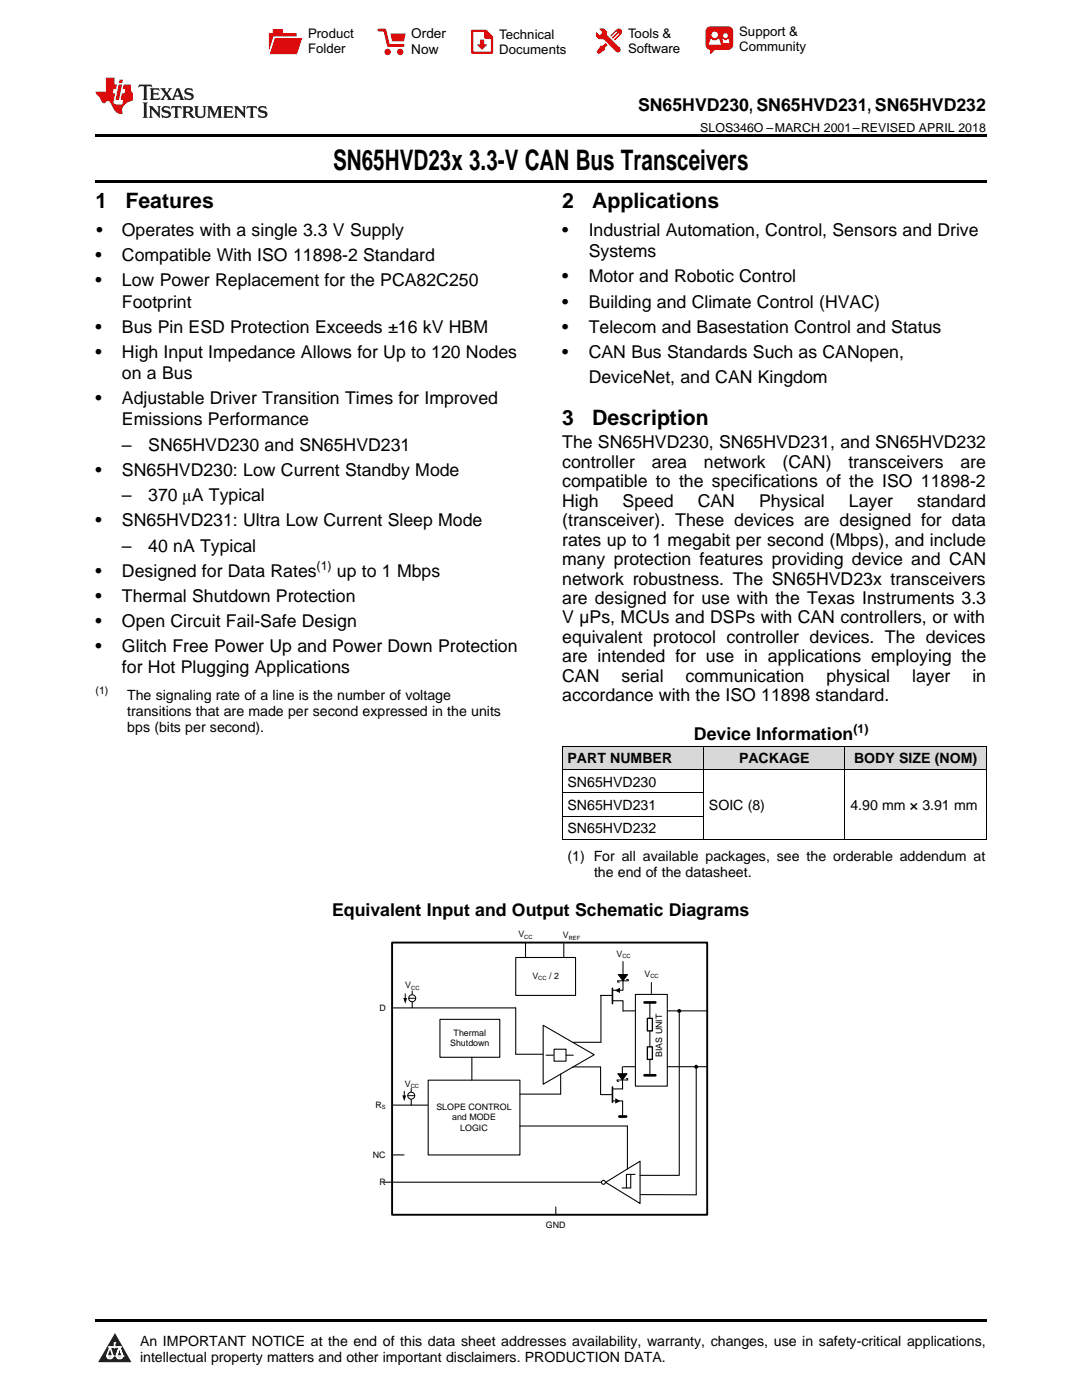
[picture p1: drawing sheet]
<svg xmlns="http://www.w3.org/2000/svg" width="216mm" height="279mm" viewBox="0 0 216 279" stroke-linecap="round" stroke-linejoin="round" font-family="sans-serif">
<defs><g id="words">
<text font-size="5.6" x="66.5" y="33.9">SN65HVD23x 3.3-V CAN Bus Transceivers</text>
<g font-size="4.2">
<text x="19" y="41.4">1</text>
<text x="25" y="41.4">Features</text>
<text x="112.2" y="41.4">2</text>
<text x="118.2" y="41.4">Applications</text>
<text x="112.2" y="84.8">3</text>
<text x="118.2" y="84.8">Description</text>
</g>
<g font-size="3.5">
<text x="127.3" y="22.2">SN65HVD230, SN65HVD231, SN65HVD232</text>
<text x="19.2" y="47.1">•</text>
<text x="24.3" y="47.1">Operates with a single 3.3 V Supply</text>
<text x="112.2" y="47.1">•</text>
<text x="117.5" y="47.1">Industrial Automation, Control, Sensors and Drive</text>
<text x="19" y="52.1">•</text>
<text x="24.3" y="52.1">Compatible With ISO 11898-2 Standard</text>
<text x="117.5" y="51.4">Systems</text>
<text x="19" y="57.2">•</text>
<text x="24.3" y="57.2">Low Power Replacement for the PCA82C250</text>
<text x="112.2" y="56.4">•</text>
<text x="117.5" y="56.4">Motor and Robotic Control</text>
<text x="24.3" y="61.4">Footprint</text>
<text x="112.2" y="61.4">•</text>
<text x="117.5" y="61.4">Building and Climate Control (HVAC)</text>
<text x="19" y="66.4">•</text>
<text x="19" y="71.4">•</text>
<text x="24.3" y="66.4">Bus Pin ESD Protection Exceeds ±16 kV HBM</text>
<text x="24.3" y="71.4">High Input Impedance Allows for Up to 120 Nodes</text>
<text x="112.2" y="66.4">•</text>
<text x="112.2" y="71.4">•</text>
<text x="117.5" y="66.4">Telecom and Basestation Control and Status</text>
<text x="117.5" y="71.4">CAN Bus Standards Such as CANopen,</text>
<text x="24.3" y="75.6">on a Bus</text>
<text x="117.5" y="76.4">DeviceNet, and CAN Kingdom</text>
<text x="19" y="80.6">•</text>
<text x="24.3" y="80.6">Adjustable Driver Transition Times for Improved</text>
<text x="24.3" y="84.9">Emissions Performance</text>
<text x="24.3" y="90">–</text>
<text x="29.6" y="90">SN65HVD230 and SN65HVD231</text>
<text x="112.2" y="89.5">The SN65HVD230, SN65HVD231, and SN65HVD232</text>
<text x="19" y="95">•</text>
<text x="24.3" y="95">SN65HVD230: Low Current Standby Mode</text>
<text x="112.2" y="93.4">controller</text>
<text x="130" y="93.4">area</text>
<text x="140.4" y="93.4">network</text>
<text x="156.1" y="93.4">(CAN)</text>
<text x="169.3" y="93.4">transceivers</text>
<text x="191.7" y="93.4">are</text>
<text x="24.3" y="100">–</text>
<text x="29.6" y="100">370 μA Typical</text>
<text x="112.2" y="97.3">compatible to the specifications of the ISO 11898-2</text>
<text x="112.2" y="101.1">High</text>
<text x="124.2" y="101.1">Speed</text>
<text x="139.2" y="101.1">CAN</text>
<text x="151.5" y="101.1">Physical</text>
<text x="169.4" y="101.1">Layer</text>
<text x="183" y="101.1">standard</text>
<text x="19" y="105.1">•</text>
<text x="24.3" y="105.1">SN65HVD231: Ultra Low Current Sleep Mode</text>
<text x="112.2" y="105">(transceiver). These devices are designed for data</text>
<text x="24.3" y="110.1">–</text>
<text x="29.6" y="110.1">40 nA Typical</text>
<text x="112.2" y="108.9">rates up to 1 megabit per second (Mbps), and include</text>
<text x="112.2" y="112.8">many protection features providing device and CAN</text>
<text x="19" y="115.1">•</text>
<text x="24.3" y="115.1">Designed for Data Rates</text>
<text x="67.2" y="115.1">up to 1 Mbps</text>
<text x="112.2" y="116.7">network robustness. The SN65HVD23x transceivers</text>
<text x="19" y="120.2">•</text>
<text x="19" y="125.2">•</text>
<text x="24.3" y="120.2">Thermal Shutdown Protection</text>
<text x="24.3" y="125.2">Open Circuit Fail-Safe Design</text>
<text x="112.2" y="120.5">are designed for use with the Texas Instruments 3.3</text>
<text x="112.2" y="124.4">V µPs, MCUs and DSPs with CAN controllers, or with</text>
<text x="19" y="130.2">•</text>
<text x="24.3" y="130.2">Glitch Free Power Up and Power Down Protection</text>
<text x="112.2" y="128.3">equivalent protocol controller devices. The devices</text>
<text x="24.3" y="134.4">for Hot Plugging Applications</text>
<text x="112.2" y="132.2">are intended for use in applications employing the</text>
<text x="112.2" y="136.1">CAN</text>
<text x="124" y="136.1">serial</text>
<text x="136.8" y="136.1">communication</text>
<text x="164.9" y="136.1">physical</text>
<text x="182" y="136.1">layer</text>
<text x="194" y="136.1">in</text>
<text x="112.2" y="139.9">accordance with the ISO 11898 standard.</text>
<text x="138.5" y="147.7">Device Information</text>
<text x="66.3" y="182.7">Equivalent Input and Output Schematic Diagrams</text>
</g>
<g font-size="2.8">
<text x="25.4" y="139.7">The signaling rate of a line is the number of voltage</text>
<text x="25.4" y="142.9">transitions that are made per second expressed in the units</text>
<text x="25.4" y="146">bps (bits per second).</text>
<text x="113.2" y="152.3">PART NUMBER</text>
<text x="147.5" y="152.3">PACKAGE</text>
<text x="170.4" y="152.3">BODY SIZE (NOM)</text>
<text x="113.2" y="157">SN65HVD230</text>
<text x="113.2" y="161.6">SN65HVD231</text>
<text x="141.5" y="161.6">SOIC (8)</text>
<text x="169.7" y="161.6">4.90 mm × 3.91 mm</text>
<text x="113.2" y="166.3">SN65HVD232</text>
<text x="113.2" y="171.8">(1) For all available packages, see the orderable addendum at</text>
<text x="118.5" y="175">the end of the datasheet.</text>
<text x="27.9" y="268.6">An IMPORTANT NOTICE at the end of this data sheet addresses availability, warranty, changes, use in safety-critical applications,</text>
<text x="27.9" y="271.8">intellectual property matters and other important disclaimers. PRODUCTION DATA.</text>
</g>
<g font-size="2.7">
<text x="82.1" y="7.7">Order</text>
<text x="82.1" y="10.7">Now</text>
</g>
<g font-size="2.6">
<text x="61.5" y="7.6">Product</text>
<text x="61.5" y="10.6">Folder</text>
<text x="99.6" y="7.8">Technical</text>
<text x="99.6" y="10.8">Documents</text>
<text x="125.3" y="7.6">Tools &amp;</text>
<text x="125.3" y="10.6">Software</text>
<text x="147.5" y="7.2">Support &amp;</text>
<text x="147.5" y="10.2">Community</text>
</g>
<g font-size="2.5">
<text x="139.7" y="26.3">SLOS346O –MARCH 2001–REVISED APRIL 2018</text>
<text x="63.2" y="113.7">(1)</text>
<text x="170.3" y="146.3">(1)</text>
</g>
<text font-size="2.1" x="19" y="138.6">(1)</text>
<g font-size="1.8">
<text x="103.4" y="187.1">V</text>
<text x="112.3" y="187.3">V</text>
<text x="123" y="191">V</text>
<text x="80.9" y="197.3">V</text>
<text x="106.2" y="195.4">V</text>
<text x="109.6" y="195.4">/ 2</text>
<text x="128.6" y="195">V</text>
<text x="75.7" y="201.7">D</text>
<text x="89.8" y="208.8">Shutdown</text>
<text x="90.5" y="206.7">Thermal</text>
<text x="132.1" y="211" transform="rotate(-90 132.1 211)">BIAS UNIT</text>
<text x="74.9" y="221.1">R</text>
<text x="80.8" y="216.9">V</text>
<text x="87.1" y="221.4">SLOPE CONTROL</text>
<text x="90.2" y="223.6">and MODE</text>
<text x="91.8" y="225.7">LOGIC</text>
<text x="74.4" y="231">NC</text>
<text x="75.7" y="236.5">R</text>
<text x="108.9" y="245">GND</text>
</g>
<g font-size="1.1">
<text x="104.6" y="187.3">CC</text>
<text x="113.5" y="187.5">REF</text>
<text x="124.2" y="191.3">CC</text>
<text x="82.1" y="197.5">CC</text>
<text x="107.4" y="195.6">CC</text>
<text x="129.8" y="195.2">CC</text>
<text x="76.2" y="221.3">S</text>
<text x="82" y="217.1">CC</text>
</g>
</g></defs>
<g fill="#d8d8d8">
<path d="M112.2 148.9h28.2v4.7h-28.2z"/>
<path d="M140.4 148.9h28.2v4.7h-28.2z"/>
<path d="M168.6 148.9h28.2v4.7h-28.2z"/>
</g>
<path d="M22.9 266l3.3 5.9h-6.6z" fill="#231f20"/>
<path d="M21.3 270.6h1.2l-.3 .5h-.3a.53 .53 0 0 1-.6-.5z" fill-rule="evenodd" fill="#fff"/>
<path d="M21.3 270.6h1.2l-.3 .5h-.3a.53 .53 0 0 1-.6-.5z" fill="none" stroke="#231f20" stroke-width=".33"/>
<path d="M21.3 270.6l1.2 .1-.3 .4h-.5z" fill="none" stroke="#fff" stroke-width=".33"/>
<path d="M22.9 268.9h.1" fill="none" stroke="#fff" stroke-width=".33"/>
<path d="M22.9 268v.9z" fill="#fff"/>
<path d="M22.9 268v.9z" fill="none" stroke="#fff" stroke-width=".33"/>
<circle cx="22.9" cy="268" r=".16" fill="#fff"/>
<path d="M21.8 268.8h.1" fill="none" stroke="#fff" stroke-width=".33"/>
<path d="M21.8 268.8h2.2z" fill="#fff"/>
<path d="M21.8 268.8h2.2z" fill="none" stroke="#fff" stroke-width=".33"/>
<circle cx="24" cy="268.8" r=".16" fill="#fff"/>
<path d="M23.2 270.6h.1" fill="none" stroke="#fff" stroke-width=".33"/>
<path d="M23.8 268.8l-.6 1.8z" fill="#fff"/>
<path d="M23.8 268.8l-.6 1.8z" fill="none" stroke="#fff" stroke-width=".33"/>
<path d="M23.8 268.8l.7 1.8z" fill="#fff"/>
<path d="M23.8 268.8l.7 1.8z" fill="none" stroke="#fff" stroke-width=".33"/>
<path d="M24.4 270.6h.1" fill="none" stroke="#fff" stroke-width=".33"/>
<circle cx="21.3" cy="270.6" r=".16" fill="#fff"/>
<path d="M22 268.8l-.7 1.8z" fill="#fff"/>
<path d="M22 268.8l-.7 1.8z" fill="none" stroke="#fff" stroke-width=".33"/>
<path d="M22 268.8l.5 1.8z" fill="#fff"/>
<path d="M22 268.8l.5 1.8z" fill="none" stroke="#fff" stroke-width=".33"/>
<circle cx="22.5" cy="270.6" r=".16" fill="#fff"/>
<path d="M23.3 270.6h1.2a.63 .63 0 0 1-.6 .5 .63 .63 0 0 1-.6-.5z" fill-rule="evenodd" fill="#fff"/>
<path d="M23.3 270.6h1.2a.63 .63 0 0 1-.6 .5 .63 .63 0 0 1-.6-.5z" fill="none" stroke="#231f20" stroke-width=".33"/>
<path d="M23.3 270.6h1.2l-.4 .5h-.5z" fill="none" stroke="#fff" stroke-width=".33"/>
<path d="M23.2 270.6h.1" fill="none" stroke="#fff" stroke-width=".33"/>
<circle cx="24.5" cy="270.6" r=".16" fill="#fff"/>
<path d="M19 263.2h177.8v.5h-177.8z" fill="#000"/>
<path d="M122.2 199.7h2.1v2.1M122.2 197.6h2M124.3 191.9v5.7M102.9 210.4h9M122.2 219.7h2v3.1M124.2 212.9v4.4h-2M124.4 201.7h16.7M127.4 238.4l11.5 .1" fill="none" stroke="#000" stroke-width=".21"/>
<path d="M122.2 197.2v3.1M122.2 216.9v3.1" fill="none" stroke="#000" stroke-width=".32"/>
<path d="M123.4 194.5h1.8l-.9 1.2zM122.7 197.7l1-.6v1.1zM123.3 214.3h1.8l-.9 1.2zM122.8 219.2l1 .5-1 .6z" fill="#000"/>
<path d="M123.4 194.5h1.8l-.9 1.2zM125 195.5h.4l-.1 .2h-2v.3h.3M123.3 214.3h1.8l-.9 1.2zM124.9 215.3h.4l-.1 .2h-2.1v.3h.4" fill="none" stroke="#000" stroke-width=".2"/>
<path d="M108.4 204.6l10.2 5.9-10.2 5.9z" fill="#fff"/>
<path d="M119.8 198.7h2.4M119.9 198.6v9.4h-5.6M108.4 204.6l10.2 5.9-10.2 5.9zM114.3 212.9h5.5M119.8 212.9v5.6h2.2M124.4 212.9h16.7" fill="none" stroke="#000" stroke-width=".21"/>
<g fill="#fff">
<path d="M120.8 236l6.9-4.3v8.5z"/>
<circle cx="120.4" cy="235.9" r=".3"/>
</g>
<path d="M120.8 236l6.9-4.3v8.5zM125.9 234.4v2.7h-1.8M126.7 234.4h-1.7v2.7" fill="none" stroke="#000" stroke-width=".21"/>
<circle cx="120.4" cy="236" r=".39" fill="#fff"/>
<g fill="none" stroke="#000" stroke-width=".21">
<path d="M104.9 188.1v3.2M78.2 201.1h24.7v9.3M109 210.6h1.4M110.6 209.4h2.3v2.4h-2.3zM111.9 214.4v4M112.9 210.6h1.5M135.5 201.8v32.7M138.9 212.9v25.6M76.6 235.9h43.4M78.3 220.5h8.7M125.2 224.7v8.6M127.7 234.6h7.8"/>
<path d="M110.9 240.9v1.6"/>
<circle cx="120.4" cy="236" r=".39"/>
</g>
<g fill="#000">
<circle cx="135.5" cy="201.8" r=".4"/>
<circle cx="138.9" cy="212.9" r=".4"/>
</g>
<path d="M78.2 188.1h62.9v54.3h-62.9z" fill="none" stroke="#000" stroke-width=".38"/>
<path d="M123.6 222.8h1.3" fill="none" stroke="#000" stroke-width=".55"/>
<path d="M85.4 215.6h18.3v14.9h-18.3z" fill-rule="evenodd" fill="#fff"/>
<path d="M85.4 215.6h18.3v14.9h-18.3z" fill="none" stroke="#000" stroke-width=".21"/>
<path d="M126.8 198.5h6.4v18.3h-6.4z" fill-rule="evenodd" fill="#fff"/>
<path d="M126.8 198.5h6.4v18.3h-6.4zM129.7 200.1v3.1" fill="none" stroke="#000" stroke-width=".21"/>
<path d="M129.2 203.2h1v2.5h-1z" fill-rule="evenodd" fill="#fff"/>
<path d="M129.2 203.2h1v2.5h-1z" fill="none" stroke="#000" stroke-width=".27"/>
<path d="M129.7 205.7v3.2" fill="none" stroke="#000" stroke-width=".21"/>
<path d="M129.2 208.9h1v2.5h-1z" fill-rule="evenodd" fill="#fff"/>
<path d="M129.2 208.9h1v2.5h-1z" fill="none" stroke="#000" stroke-width=".27"/>
<path d="M82.3 197.8v3.3M103.7 218.4h8.2M129.7 211.4v3.2" fill="none" stroke="#000" stroke-width=".21"/>
<path d="M128.6 200.1h2.2M128.6 214.6h2.2" fill="none" stroke="#000" stroke-width=".53"/>
<path d="M130 196.1v2.4" fill="none" stroke="#000" stroke-width=".2"/>
<circle cx="82.3" cy="199.2" r=".7" fill="#fff"/>
<g fill="none" stroke="#000" stroke-width=".2">
<path d="M80.9 198.3v1M81.6 199.2h1.4"/>
<circle cx="82.3" cy="199.2" r=".7"/>
</g>
<path d="M80.5 199.2h.7l-.3 1.1z" fill="#000"/>
<path d="M82.1 217.2v3.4" fill="none" stroke="#000" stroke-width=".21"/>
<circle cx="82.1" cy="218.7" r=".7" fill="#fff"/>
<g fill="none" stroke="#000" stroke-width=".2">
<path d="M80.7 217.8v.9M81.4 218.7h1.4"/>
<circle cx="82.1" cy="218.7" r=".7"/>
</g>
<path d="M80.3 218.6h.7l-.3 1.2z" fill="#000"/>
<path d="M103.7 224.7h21.5" fill="none" stroke="#000" stroke-width=".21"/>
<path d="M87.8 203.4h11.9v7.6h-11.9z" fill-rule="evenodd" fill="#fff"/>
<path d="M87.8 203.4h11.9v7.6h-11.9zM94.2 211v4.6" fill="none" stroke="#000" stroke-width=".21"/>
<path d="M102.9 191.1h11.9v7.6h-11.9z" fill-rule="evenodd" fill="#fff"/>
<path d="M102.9 191.1h11.9v7.6h-11.9zM112.5 188.3v2.8M78.2 230.5h2.4" fill="none" stroke="#000" stroke-width=".21"/>
<path d="M112.2 158.2h28.2M112.2 153.5h84.6M112.2 148.9h84.6M112.2 148.9v18.7M140.4 148.9v18.7M168.6 148.9v18.7M196.8 148.9v18.7M112.2 167.5h84.6M112.2 162.9h28.2" fill="none" stroke="#000" stroke-width=".2"/>
<path d="M19 35.9h177.8v.5h-177.8zM19 26.8h177.8v.6h-177.8z" fill="#000"/>
<path d="M27.7 16.9l-.1 .6 .6-.3h.5v.2v2.2l-.2 .4h1l-.2-.4v-2.2v-.2h.5l.6 .3-.2-.6zM29.9 17.6l.2 .4v1.6l-.2 .4h1.9l.1-.6a1.09 1.09 0 0 1-1.3 .1v-.6h.6l.4 .2v-.7l-.2 .2h-.8v-.6l.2-.1a1.01 1.01 0 0 1 1 .3l-.1-.6zM32 17.6l.9 1.2-1 1.2h.9l-.2-.3 .5-.7 .5 .7-.3 .3h1.7l-.2-.3 .1-.4h1l.1 .4-.2 .3h1l-.3-.4-.7-2h-.5l-1 2.2-.8-1.1 .9-1.1h-.9l.2 .2-.4 .7-.4-.7 .2-.2zM35.4 18l.4 1h-.8zM37 17.7a.66 .66 0 0 0-.2 .8 .66 .66 0 0 0 .6 .4l.7 .2 .1 .2a.8 .8 0 0 1-.7 .4 .8 .8 0 0 1-.7-.5l.1 .8 .2-.2a.94 .94 0 0 0 1.1 .1 .94 .94 0 0 0 .4-.9 1.48 1.48 0 0 0-1.3-.6v-.4a1.1 1.1 0 0 1 1.2 .2l-.2-.6-.2 .1-.5-.1zM28.5 20.4l.2 .4v2.3l-.2 .4h1l-.2-.4v-2.3l.2-.4zM29.7 21.2l.2 .4v1.5l-.2 .4h.8l-.3-.4 .1-1.3 1.6 1.8v-2l.2-.4h-.7l.2 .2v1.1l-1.2-1.3zM32.5 21.3a.66 .66 0 0 0-.2 .8 .66 .66 0 0 0 .6 .4l.6 .2 .2 .2a.8 .8 0 0 1-.8 .4 .8 .8 0 0 1-.7-.5l.2 .7 .2-.1a.94 .94 0 0 0 1 .1 .94 .94 0 0 0 .5-1 1.47 1.47 0 0 0-1.3-.6l-.1-.3a1.1 1.1 0 0 1 1.3 .2l-.2-.6-.2 .1-.5-.2zM34.3 21.2l-.2 .6a.64 .64 0 0 1 .8-.3v1.6l-.2 .4h1l-.3-.4 .1-1.6a.66 .66 0 0 1 .8 .3l-.2-.6zM36.3 21.2l.3 .4v1.5l-.3 .4h1l-.2-.2v-.7h.5l.1 .1a.8 .8 0 0 0 1.2 .7l-1-1a.62 .62 0 0 0 .6-.5 .62 .62 0 0 0-.6-.7zM37.1 21.5h.1a.48 .48 0 0 1 .6 0 .48 .48 0 0 1 .1 .6l-.2 .1-.6 .1zM38.7 21.2l.2 .2a2.29 2.29 0 0 0 .4 2 1.05 1.05 0 0 0 1.7-.7v-1.3l.2-.2h-.8l.2 .4v1.1a.61 .61 0 0 1-.6 .6 .61 .61 0 0 1-.6-.6v-1.1l.3-.4zM41.3 21.2l.3 .4v1.5l-.3 .4h.8l-.2-.4v-1.4l.8 1.9 .9-1.9v1.4l-.2 .4h.9l-.2-.4v-1.5l.2-.4h-.8l-.7 1.5-.6-1.5zM44.5 21.2l.2 .4v1.5l-.2 .4h1.9l.2-.6a1.1 1.1 0 0 1-1.4 .2v-.7h.6l.4 .2v-.6l-.2 .1-.8 .1v-.6l.2-.1a1.02 1.02 0 0 1 1.1 .2l-.2-.5zM46.7 21.2l.2 .4v1.5l-.2 .4h.8l-.3-.4 .1-1.3 1.6 1.8v-2l.2-.4h-.7l.2 .2v1.1l-1.2-1.3zM49.3 21.2l-.1 .6a.64 .64 0 0 1 .8-.3v1.6l-.3 .4h1l-.2-.4v-1.6a.66 .66 0 0 1 .8 .3l-.1-.6zM51.7 21.3a.66 .66 0 0 0-.2 .7 .66 .66 0 0 0 .7 .5l.6 .2 .1 .2a.8 .8 0 0 1-.7 .4 .8 .8 0 0 1-.7-.5l.1 .7 .2-.1a.94 .94 0 0 0 1.1 .1 .94 .94 0 0 0 .4-1 1.48 1.48 0 0 0-1.2-.6l-.1-.3a1.1 1.1 0 0 1 1.2 .2l-.2-.6-.1 .1-.6-.2z" fill="#231f20"/>
<path d="M21.1 15.5v2.8h-2v.4l.9 .9a.96 .96 0 0 0 1 1 .59 .59 0 0 1 .5-.4 .59 .59 0 0 1 .5 .3l.4 .8a1.61 1.61 0 0 0 2.1 1.3 1.63 1.63 0 0 1 1.1-2.2l.9-.3v-1.5a1.6 1.6 0 0 1-.4-1.7h-1.4l-.2 .9h.5l-.2 .8h-.5l-.2 1v.3h.5l-.2 .9h-.7a.74 .74 0 0 1-1-.6l.3-1.6h-.5l.2-.8h.5l.1-.9h-.4v-1.4zM23.7 16.9l-.7 3h.8l.6-3zM23.8 15.9l-.1 .7h.7l.2-.7z" fill="#ee1d23"/>
<g fill="#d60000">
<path d="M54.4 5.8h2v.8h2.8v4.2h-5.5v-4.2h.7z" fill-rule="evenodd"/>
<path d="M54.7 7.5h5.6l-1 3.3h-5.6z" fill-rule="evenodd"/>
</g>
<path d="M54.6 7.4h5.8l-.1 .1h-5.5l-1.1 3.3z" fill-rule="evenodd" fill="#fff"/>
<path d="M54.6 7.4h5.8l-.1 .1h-5.5l-1.1 3.3z" fill="none" stroke="#fff" stroke-width=".2"/>
<path d="M75.6 6h1.2l.7 3.1h3" fill="none" stroke="#d60000" stroke-width=".56"/>
<g fill="#d60000">
<path d="M77.9 6.7h3.1l-.4 1.5h-2.3z" fill-rule="evenodd"/>
<circle cx="77.3" cy="10.4" r=".64"/>
<circle cx="79.9" cy="10.4" r=".64"/>
</g>
<path d="M94.2 6.2h2.7l1.3 1.2v3.1h-4z" fill="none" stroke="#d60000" stroke-width=".44"/>
<g fill="#d60000">
<path d="M95.8 7.9h.8v1h.6l-1 1.1-1-1v-.1h.6z" fill-rule="evenodd"/>
<path d="M96.6 6.2h.3l1.3 1.2v.4h-1.3l-.3-.4z" fill-rule="evenodd"/>
<path d="M119.6 5.7h.9l.6 .6 .1 .7 2.5 2.5-.8 .8-2.3-2.3-1.1-.2-.6-.6v-.8l.7 .6 .5-.4v-.2l-.4-.5z" fill-rule="evenodd"/>
<path d="M119.9 9.1h.4l.5-.5 .4 .4-.5 .5v.4l-1.2 .9-.5-.5z" fill-rule="evenodd"/>
<path d="M123 5.9a.67 .67 0 0 1 .9 0 .67 .67 0 0 1 0 .9z" fill-rule="evenodd"/>
<path d="M123 5.9l.9 .9-1.2 1.2h-.2l.1-.2 .9-.9 .1-.2h-.3l-.9 1h-.2v-.2l.9-1 .1-.2h-.3l-.9 1h-.2v-.2z" fill-rule="evenodd"/>
<circle cx="123.3" cy="9.9" r=".54"/>
</g>
<path d="M121.1 6.3l-.1 .7" fill="none" stroke="#d60000" stroke-width=".2"/>
<g fill="#d60000">
<path d="M141.1 5.5l.6-.2h3.6a.95 .95 0 0 1 1 .9v2.8a.95 .95 0 0 1-1 .9h-3.6a.95 .95 0 0 1-.9-.9v-2.8z" fill-rule="evenodd"/>
<path d="M141.7 9.9h.9l-.7 .9h-.2z" fill-rule="evenodd"/>
</g>
<g fill="#fff">
<path d="M144.3 8.6h1.3z"/>
<path d="M141.8 7.8h.3l.1 .2h.8l.2-.2h.3l.4 1.1h-2.5z" fill-rule="evenodd"/>
<path d="M144.2 7.8h.2l.2 .2h.4l.2-.2h.2l.2 .8h-1.3z" fill-rule="evenodd"/>
<circle cx="142.6" cy="6.9" r=".65"/>
<circle cx="144.8" cy="7.1" r=".48"/>
</g>
<use href="#words"/>
</svg>
